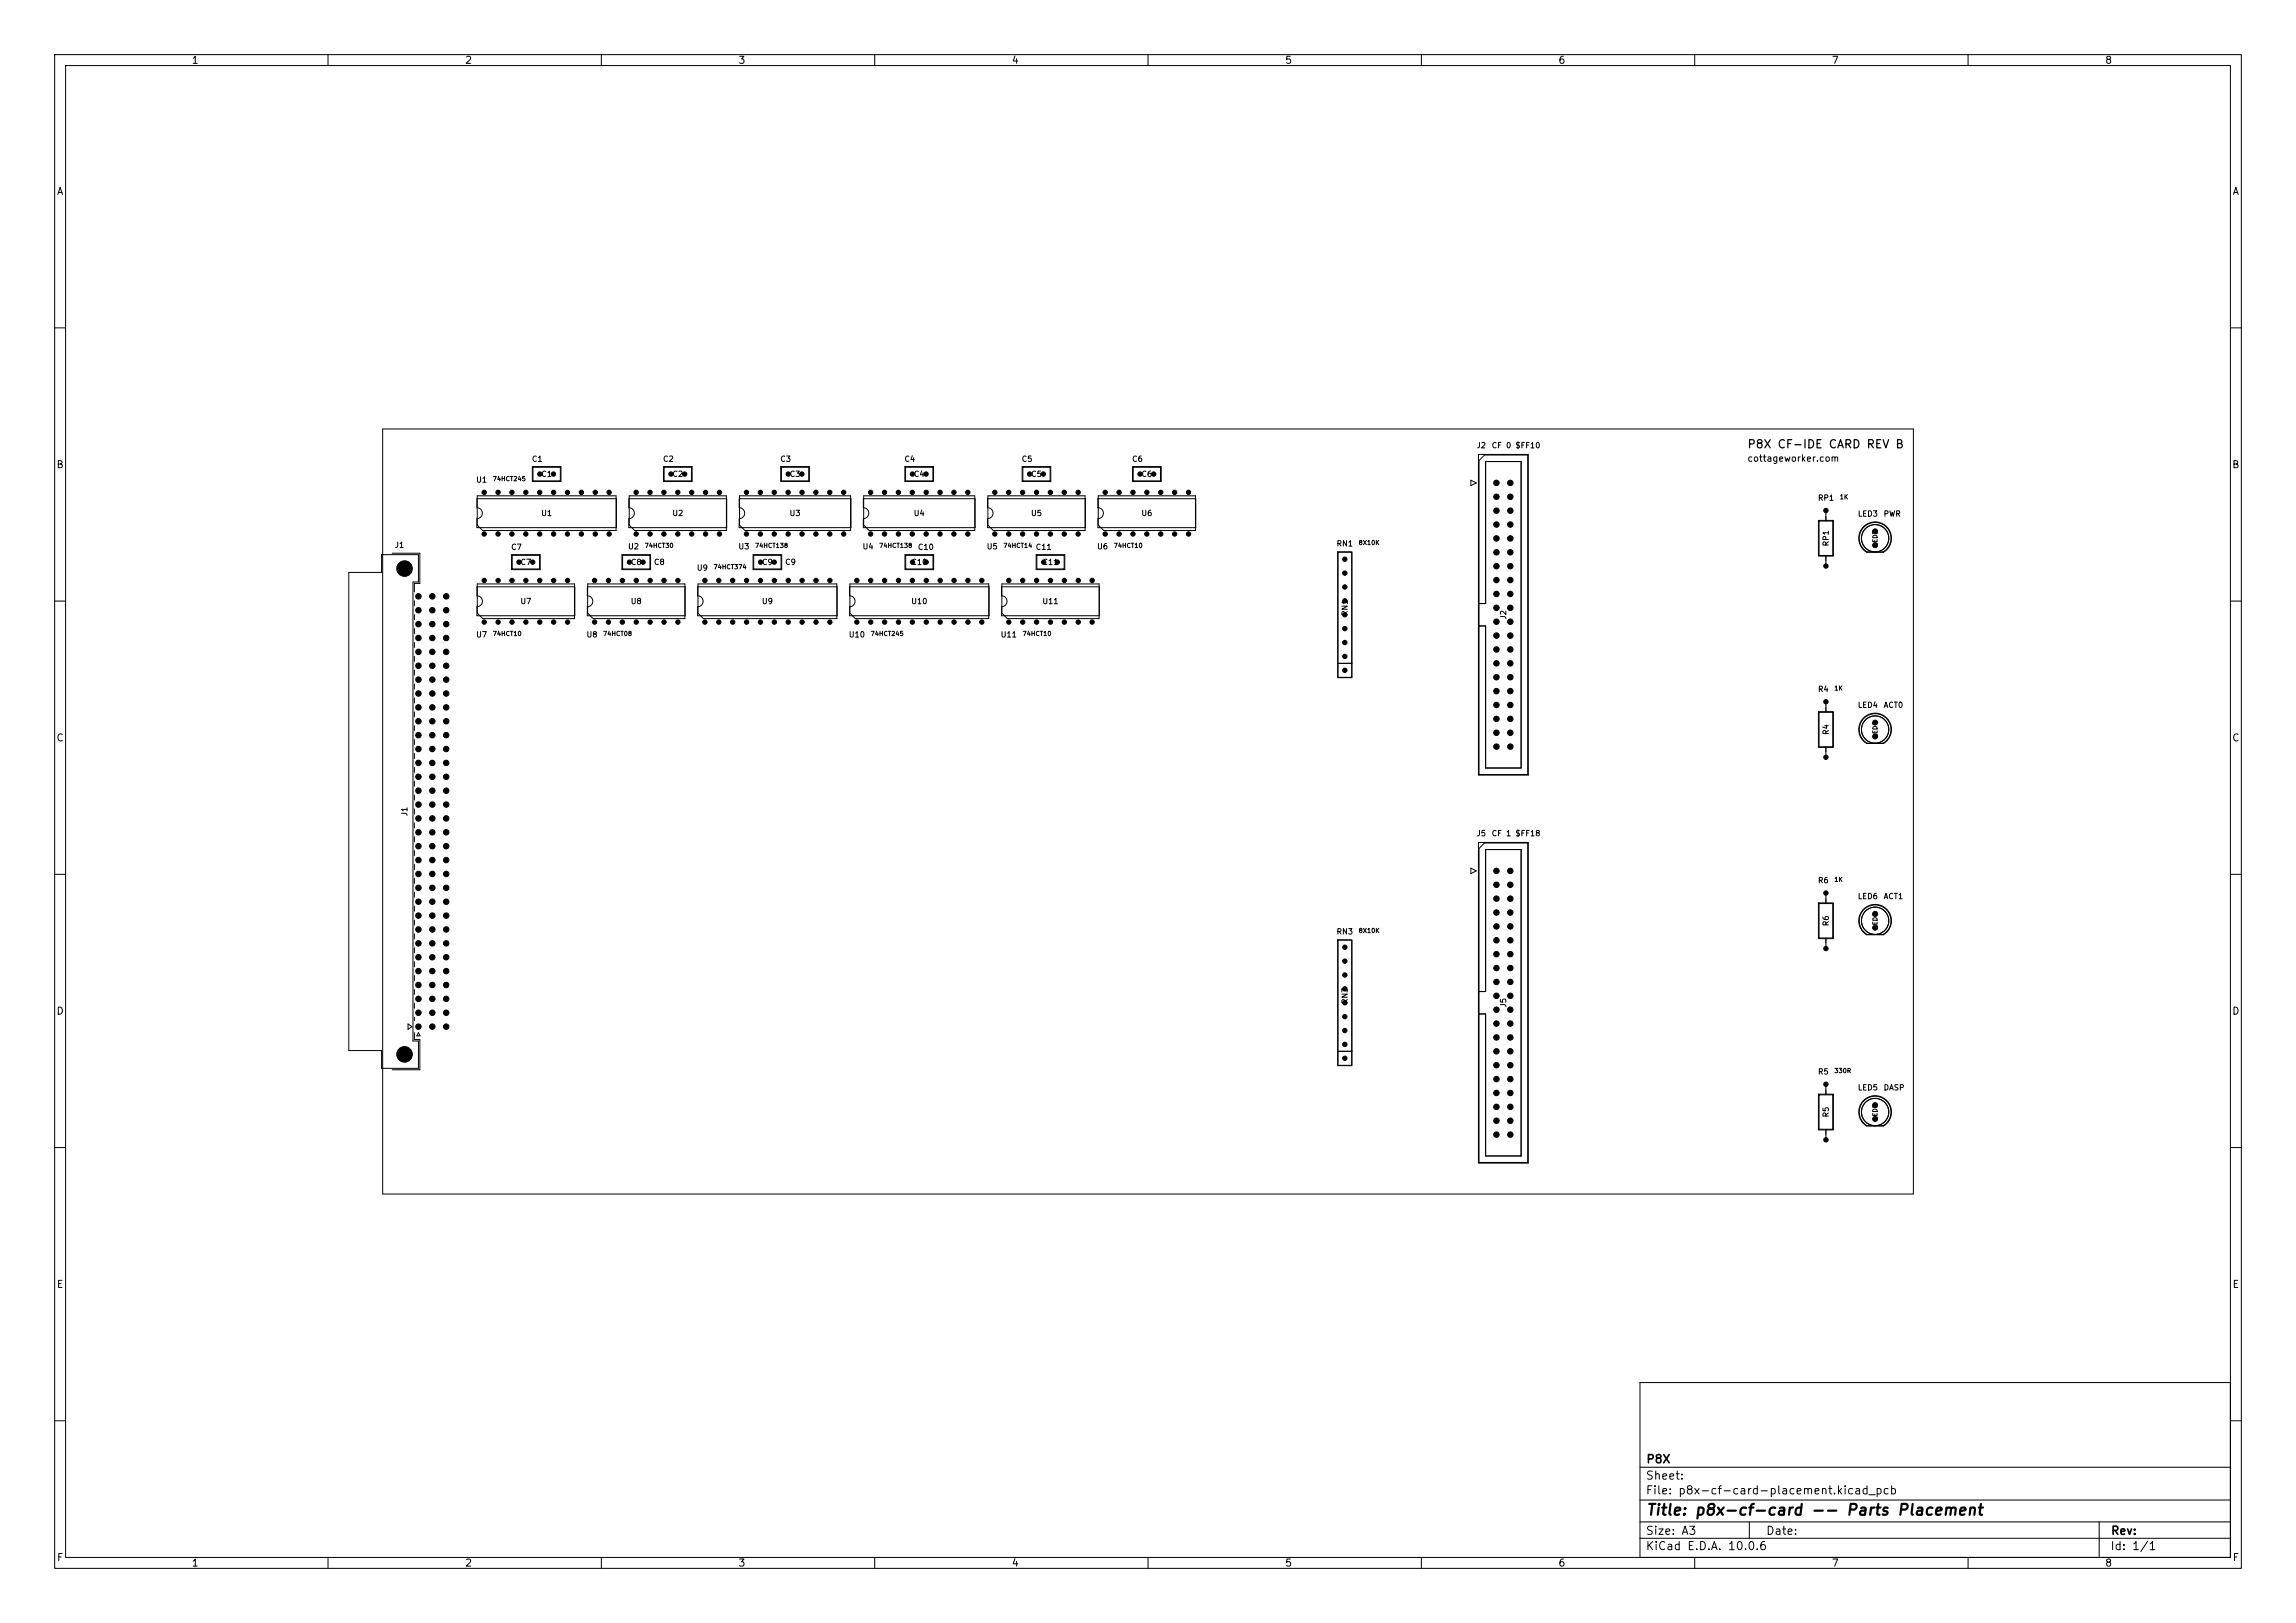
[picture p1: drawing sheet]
<svg xmlns="http://www.w3.org/2000/svg" width="420mm" height="297mm" viewBox="0 0 420 297" stroke-linecap="round" stroke-linejoin="round" font-family="sans-serif">
<defs><g id="words">
<text font-size="2" x="301" y="277.8">Title: p8x-cf-card -- Parts Placement</text>
<g font-size="1.5">
<text x="319.5" y="82.4">P8X CF-IDE CARD REV B</text>
<text x="301" y="268.1">P8X</text>
<text x="300.9" y="273.8">File: p8x-cf-card-placement.kicad_pcb</text>
<text x="300.9" y="271.1">Sheet:</text>
<text x="300.9" y="281.2">Size: A3</text>
<text x="322.9" y="281.2">Date:</text>
<text x="386" y="281.2">Rev:</text>
<text x="300.9" y="284">KiCad E.D.A. 10.0.6</text>
<text x="385.9" y="284">Id: 1/1</text>
</g>
<g font-size="1.3">
<text x="35" y="12">1</text>
<text x="85" y="12">2</text>
<text x="135" y="12">3</text>
<text x="185" y="12">4</text>
<text x="235" y="12">5</text>
<text x="285" y="12">6</text>
<text x="335" y="12">7</text>
<text x="385" y="12">8</text>
<text x="10.3" y="36">A</text>
<text x="408.3" y="36">A</text>
<text x="10.2" y="86">B</text>
<text x="408.2" y="86">B</text>
<text x="10.2" y="136">C</text>
<text x="408.2" y="136">C</text>
<text x="10.2" y="186">D</text>
<text x="408.2" y="186">D</text>
<text x="10.3" y="236">E</text>
<text x="408.3" y="236">E</text>
<text x="10.3" y="286">F</text>
<text x="35" y="287">1</text>
<text x="85" y="287">2</text>
<text x="135" y="287">3</text>
<text x="185" y="287">4</text>
<text x="235" y="287">5</text>
<text x="285" y="287">6</text>
<text x="335" y="287">7</text>
<text x="385" y="287">8</text>
<text x="408.3" y="286">F</text>
</g>
<text font-size="1.2" x="319.5" y="84.8">cottageworker.com</text>
<g font-size="1">
<text x="270" y="82.3">J2</text>
<text x="272.8" y="82.3">CF 0 $FF10</text>
<text x="87" y="88.5">U1</text>
<text x="97.2" y="84.7">C1</text>
<text x="98.9" y="87.5">C1</text>
<text x="121.2" y="84.7">C2</text>
<text x="122.9" y="87.5">C2</text>
<text x="142.6" y="84.7">C3</text>
<text x="144.4" y="87.5">C3</text>
<text x="165.3" y="84.7">C4</text>
<text x="167.1" y="87.5">C4</text>
<text x="186.8" y="84.7">C5</text>
<text x="188.5" y="87.5">C5</text>
<text x="207" y="84.7">C6</text>
<text x="208.7" y="87.5">C6</text>
<text x="98.9" y="94.7">U1</text>
<text x="122.9" y="94.7">U2</text>
<text x="144.3" y="94.7">U3</text>
<text x="167" y="94.7">U4</text>
<text x="188.5" y="94.7">U5</text>
<text x="208.7" y="94.7">U6</text>
<text x="332.5" y="91.9">RP1</text>
<text x="339.7" y="94.8">LED3</text>
<text x="344.5" y="94.8">PWR</text>
<text x="72.1" y="100.5">J1</text>
<text x="93.4" y="100.9">C7</text>
<text x="114.8" y="100.8">U2</text>
<text x="135" y="100.8">U3</text>
<text x="157.7" y="100.8">U4</text>
<text x="167.8" y="100.9">C10</text>
<text x="180.4" y="100.8">U5</text>
<text x="189.4" y="100.9">C11</text>
<text x="200.6" y="100.8">U6</text>
<text x="244.4" y="100.2">RN1</text>
<text x="334.8" y="100.1" transform="rotate(-90 334.8 100.1)">RP1</text>
<text x="95.1" y="103.6">C7</text>
<text x="115.3" y="103.6">C8</text>
<text x="119.5" y="103.6">C8</text>
<text x="127.4" y="104.7">U9</text>
<text x="139.3" y="103.6">C9</text>
<text x="143.5" y="103.6">C9</text>
<text x="166.6" y="103.6">C10</text>
<text x="190.6" y="103.6">C11</text>
<text x="95.1" y="110.8">U7</text>
<text x="115.3" y="110.8">U8</text>
<text x="139.3" y="110.8">U9</text>
<text x="166.6" y="110.8">U10</text>
<text x="190.6" y="110.8">U11</text>
<text x="246.8" y="112.8" transform="rotate(-90 246.8 112.8)">RN1</text>
<text x="275.8" y="113.5" transform="rotate(-90 275.8 113.5)">J2</text>
<text x="87" y="116.9">U7</text>
<text x="107.2" y="116.9">U8</text>
<text x="155.2" y="116.9">U10</text>
<text x="183" y="116.9">U11</text>
<text x="332.5" y="126.9">R4</text>
<text x="339.7" y="129.8">LED4</text>
<text x="344.5" y="129.8">ACT0</text>
<text x="334.8" y="134.6" transform="rotate(-90 334.8 134.6)">R4</text>
<text x="74.8" y="149.5" transform="rotate(-90 74.8 149.5)">J1</text>
<text x="270" y="153.3">J5</text>
<text x="272.8" y="153.3">CF 1 $FF18</text>
<text x="332.5" y="161.9">R6</text>
<text x="339.7" y="164.8">LED6</text>
<text x="344.5" y="164.8">ACT1</text>
<text x="244.4" y="171.2">RN3</text>
<text x="334.8" y="169.6" transform="rotate(-90 334.8 169.6)">R6</text>
<text x="246.8" y="183.8" transform="rotate(-90 246.8 183.8)">RN3</text>
<text x="275.8" y="184.5" transform="rotate(-90 275.8 184.5)">J5</text>
<text x="332.5" y="196.9">R5</text>
<text x="339.7" y="199.8">LED5</text>
<text x="344.5" y="199.8">DASP</text>
<text x="334.8" y="204.6" transform="rotate(-90 334.8 204.6)">R5</text>
</g>
<g font-size=".8">
<text x="90" y="88.2">74HCT245</text>
<text x="336.5" y="91.5">1K</text>
<text x="117.8" y="100.4">74HCT30</text>
<text x="138" y="100.4">74HCT138</text>
<text x="160.7" y="100.4">74HCT138</text>
<text x="183.4" y="100.4">74HCT14</text>
<text x="203.6" y="100.4">74HCT10</text>
<text x="248.4" y="99.9">8X10K</text>
<text x="343.6" y="100" transform="rotate(-90 343.6 100)">LED3</text>
<text x="130.4" y="104.3">74HCT374</text>
<text x="90" y="116.6">74HCT10</text>
<text x="110.2" y="116.6">74HCT08</text>
<text x="159.2" y="116.6">74HCT245</text>
<text x="187" y="116.6">74HCT10</text>
<text x="335.5" y="126.5">1K</text>
<text x="343.6" y="135" transform="rotate(-90 343.6 135)">LED4</text>
<text x="335.5" y="161.5">1K</text>
<text x="248.4" y="170.9">8X10K</text>
<text x="343.6" y="170" transform="rotate(-90 343.6 170)">LED6</text>
<text x="335.5" y="196.5">330R</text>
<text x="343.6" y="205" transform="rotate(-90 343.6 205)">LED5</text>
</g>
</g></defs>
<g fill="none" stroke="#000" stroke-width=".18">
<path d="M10 10h400v277h-400zM12 12h396v273h-396zM60 10v2M110 10v2M160 10v2M210 10v2M260 10v2M310 10v2M360 10v2M10 60h2M70 78.5h280v140h-280zM408 60h2"/>
<path d="M87.2 91.3h25.6v5.3h-25.6v-1.7a1 1 0 0 0 1-1 1 1 0 0 0-1-1zM87.3 90.7h25.4v6.4h-24.4l-1-1zM97.4 85.4h5.2v2.7h-5.2zM97.5 85.5h5v2.5h-5zM115 91.3h17.9v5.3h-17.9v-1.7a1 1 0 0 0 1-1 1 1 0 0 0-1-1zM115.1 90.7h17.8v6.4h-16.8l-1-1zM121.4 85.4h5.2v2.7h-5.2zM121.5 85.5h5v2.5h-5zM135.2 91.3h20.5v5.3h-20.5v-1.7a1 1 0 0 0 1-1 1 1 0 0 0-1-1zM135.3 90.7h20.3v6.4h-19.3l-1-1zM142.8 85.4h5.3v2.7h-5.3zM142.9 85.5h5v2.5h-5z"/>
<path d="M157.9 91.3h20.5v5.3h-20.5v-1.7a1 1 0 0 0 1-1 1 1 0 0 0-1-1zM158 90.7h20.3v6.4h-19.3l-1-1zM165.5 85.4h5.3v2.7h-5.3zM165.6 85.5h5v2.5h-5zM180.6 91.3h17.9v5.3h-17.9v-1.7a1 1 0 0 0 1-1 1 1 0 0 0-1-1zM180.7 90.7h17.8v6.4h-16.8l-1-1zM187 85.4h5.2v2.7h-5.2zM187.1 85.5h5v2.5h-5zM200.8 91.3h17.9v5.3h-17.9v-1.7a1 1 0 0 0 1-1 1 1 0 0 0-1-1zM200.9 90.7h17.8v6.4h-16.8l-1-1zM207.2 85.4h5.2v2.7h-5.2zM207.3 85.5h5v2.5h-5z"/>
<path d="M269 87.9l1 .5-1 .5zM270.4 83.2h9.2v58.6h-9.2zM271.5 83.3h8v58.4h-8.9v-57.4zM332.6 95.2h2.8v6.6h-2.8zM332.8 95.4h2.4v6.3h-2.4zM334 93.4v1.9M340.9 96.4a2.99 2.99 0 0 1 4.5 .3 2.99 2.99 0 0 1-.9 4.4h-3a2.99 2.99 0 0 1-.6-4.7zM340.9 96.5a2.9 2.9 0 0 1 4.4 .2 2.9 2.9 0 0 1-.8 4.3h-3a2.9 2.9 0 0 1-.6-4.5zM10 110h2M63.8 104.7h6v-3.2h6.7v5h-1v84h1v5h-6.7v-3.2h-6zM71.7 101.2h5.1v5.6h-1v1.5M75.8 109.9v1"/>
<path d="M75.8 112.5v.9M75.8 115v.9M75.8 117.6v.9M87.2 107.4h17.9v5.3h-17.9v-1.7a1 1 0 0 0 1-1 1 1 0 0 0-1-1zM87.3 106.9h17.8v6.3h-16.8l-1-1zM93.6 101.5h5.2v2.7h-5.2zM93.7 101.6h5v2.5h-5zM107.4 107.4h17.9v5.3h-17.9v-1.7a1 1 0 0 0 1-1 1 1 0 0 0-1-1zM107.5 106.9h17.8v6.3h-16.8l-1-1zM113.8 101.5h5.2v2.7h-5.2zM113.9 101.6h5v2.5h-5zM127.6 107.4h25.5v5.3h-25.5v-1.7a1 1 0 0 0 1-1 1 1 0 0 0-1-1z"/>
<path d="M127.7 106.9h25.4v6.3h-24.4l-1-1zM137.8 101.5h5.2v2.7h-5.2zM137.9 101.6h5v2.5h-5zM155.4 107.4h25.5v5.3h-25.5v-1.7a1 1 0 0 0 1-1 1 1 0 0 0-1-1zM155.5 106.9h25.4v6.3h-24.4l-1-1zM165.5 101.5h5.3v2.7h-5.3zM165.7 101.6h5v2.5h-5zM183.2 107.4h17.9v5.3h-17.9v-1.7a1 1 0 0 0 1-1 1 1 0 0 0-1-1zM183.3 106.9h17.7v6.3h-16.7l-1-1zM189.5 101.5h5.3v2.7h-5.3zM189.7 101.6h5v2.5h-5zM244.7 101h2.6v23h-2.6z"/>
<path d="M244.8 101.1h2.4v22.8h-2.4zM270.4 110.4h1.3v-25.9h6.5v56h-6.5v-26h-1.3M334 101.7v1.9M408 110h2M75.8 120.1v.9M75.8 122.6v1M75.8 125.2v.9M75.8 127.7v.9M75.8 130.3v.9M75.8 132.8v.9M75.8 135.3v1M75.8 137.9v.9"/>
<path d="M244.7 121.4h2.6M332.6 130.2h2.8v6.6h-2.8zM332.8 130.4h2.4v6.2h-2.4zM334 128.4v2M334 136.6v2M340.9 131.4a2.99 2.99 0 0 1 4.5 .3 2.99 2.99 0 0 1-.9 4.4h-3a2.99 2.99 0 0 1-.6-4.7zM340.9 131.5a2.9 2.9 0 0 1 4.4 .2 2.9 2.9 0 0 1-.8 4.3h-3a2.9 2.9 0 0 1-.6-4.5zM10 160h2M75.8 140.4v.9M75.8 143v.9M75.8 145.5v.9M75.8 148v1"/>
<path d="M75.8 150.6v.9M75.8 153.1v.9M75.8 155.7v.9M75.8 158.2v.9M269 158.9l1 .5-1 .5zM270.4 154.2h9.2v58.6h-9.2zM271.5 154.3h8v58.4h-8.9v-57.4zM408 160h2M75.8 160.7v1M75.8 163.3v.9M75.8 165.8v.9M75.8 168.4v.9"/>
<path d="M75.8 170.9v.9M75.8 173.4v1M75.8 176v.9M75.8 178.5v.9M244.7 172h2.6v23h-2.6zM244.8 172h2.4v23h-2.4zM332.6 165.2h2.8v6.6h-2.8zM332.8 165.3h2.4v6.3h-2.4zM334 163.4v2M334 171.6v2M340.9 166.4a2.99 2.99 0 0 1 4.5 .3 2.99 2.99 0 0 1-.9 4.4h-3a2.99 2.99 0 0 1-.6-4.7zM340.9 166.5a2.9 2.9 0 0 1 4.4 .2 2.9 2.9 0 0 1-.8 4.3h-3a2.9 2.9 0 0 1-.6-4.5z"/>
<path d="M74.6 187.4l.7 .5-.7 .5zM75.8 189v1.2h1v5.6h-5.1M75.8 181.1v.9M75.8 183.6v.9M75.8 186.1v.7M76.5 189l.3 .6h-.6zM244.7 192.4h2.6M270.4 181.5h1.3v-26h6.5v56h-6.5v-26h-1.3M334 198.4v2M10 210h2M332.6 200.2h2.8v6.6h-2.8zM332.8 200.4h2.4v6.3h-2.4z"/>
<path d="M334 206.7v1.9M340.9 201.4a2.99 2.99 0 0 1 4.5 .3 2.99 2.99 0 0 1-.9 4.4h-3a2.99 2.99 0 0 1-.6-4.7zM340.9 201.5a2.9 2.9 0 0 1 4.4 .2 2.9 2.9 0 0 1-.8 4.3h-3a2.9 2.9 0 0 1-.6-4.5zM408 210h2M300 253h108v32h-108zM10 260h2M300 278.5h108M300 274.5h108M300 268.5h108M320 278.5v3M384 278.5v6.5M408 260h2"/>
<path d="M60 285v2M110 285v2M160 285v2M210 285v2M260 285v2M300 281.5h108M310 285v2M360 285v2"/>
<circle cx="343" cy="98.5" r="2.5"/>
<circle cx="343" cy="133.5" r="2.5"/>
<circle cx="343" cy="168.5" r="2.5"/>
<circle cx="343" cy="203.5" r="2.5"/>
</g>
<g fill="#000" stroke="#000" stroke-width=".18">
<circle cx="88.6" cy="97.7" r=".4"/>
<circle cx="88.6" cy="90.1" r=".4"/>
<circle cx="91.1" cy="97.7" r=".4"/>
<circle cx="91.1" cy="90.1" r=".4"/>
<circle cx="93.6" cy="97.7" r=".4"/>
<circle cx="93.6" cy="90.1" r=".4"/>
<circle cx="96.2" cy="97.7" r=".4"/>
<circle cx="96.2" cy="90.1" r=".4"/>
<circle cx="98.7" cy="97.7" r=".4"/>
<circle cx="98.7" cy="90.1" r=".4"/>
<circle cx="98.7" cy="86.7" r=".4"/>
<circle cx="101.2" cy="86.7" r=".4"/>
<circle cx="101.3" cy="97.7" r=".4"/>
<circle cx="101.3" cy="90.1" r=".4"/>
<circle cx="103.8" cy="90.1" r=".4"/>
<circle cx="103.8" cy="97.7" r=".4"/>
<circle cx="106.3" cy="97.7" r=".4"/>
<circle cx="106.3" cy="90.1" r=".4"/>
<circle cx="108.9" cy="97.7" r=".4"/>
<circle cx="108.9" cy="90.1" r=".4"/>
<circle cx="111.4" cy="97.7" r=".4"/>
<circle cx="111.4" cy="90.1" r=".4"/>
<circle cx="116.4" cy="97.7" r=".4"/>
<circle cx="116.4" cy="90.1" r=".4"/>
<circle cx="118.9" cy="97.7" r=".4"/>
<circle cx="118.9" cy="90.1" r=".4"/>
<circle cx="121.4" cy="97.7" r=".4"/>
<circle cx="121.4" cy="90.1" r=".4"/>
<circle cx="122.7" cy="86.7" r=".4"/>
<circle cx="124" cy="97.7" r=".4"/>
<circle cx="124" cy="90.1" r=".4"/>
<circle cx="125.2" cy="86.7" r=".4"/>
<circle cx="126.5" cy="97.7" r=".4"/>
<circle cx="126.5" cy="90.1" r=".4"/>
<circle cx="129.1" cy="97.7" r=".4"/>
<circle cx="129.1" cy="90.1" r=".4"/>
<circle cx="131.6" cy="97.7" r=".4"/>
<circle cx="131.6" cy="90.1" r=".4"/>
<circle cx="136.5" cy="97.7" r=".4"/>
<circle cx="136.5" cy="90.1" r=".4"/>
<circle cx="139.1" cy="97.7" r=".4"/>
<circle cx="139.1" cy="90.1" r=".4"/>
<circle cx="141.6" cy="97.7" r=".4"/>
<circle cx="141.6" cy="90.1" r=".4"/>
<circle cx="144.2" cy="97.7" r=".4"/>
<circle cx="144.2" cy="90.1" r=".4"/>
<circle cx="144.2" cy="86.7" r=".4"/>
<circle cx="146.7" cy="86.7" r=".4"/>
<circle cx="146.7" cy="97.7" r=".4"/>
<circle cx="146.7" cy="90.1" r=".4"/>
<circle cx="149.2" cy="97.7" r=".4"/>
<circle cx="149.2" cy="90.1" r=".4"/>
<circle cx="151.8" cy="97.7" r=".4"/>
<circle cx="151.8" cy="90.1" r=".4"/>
<circle cx="154.3" cy="97.7" r=".4"/>
<circle cx="154.3" cy="90.1" r=".4"/>
<circle cx="159.3" cy="97.7" r=".4"/>
<circle cx="159.3" cy="90.1" r=".4"/>
<circle cx="161.8" cy="97.7" r=".4"/>
<circle cx="161.8" cy="90.1" r=".4"/>
<circle cx="164.3" cy="97.7" r=".4"/>
<circle cx="164.3" cy="90.1" r=".4"/>
<circle cx="166.9" cy="90.1" r=".4"/>
<circle cx="166.9" cy="97.7" r=".4"/>
<circle cx="166.9" cy="86.7" r=".4"/>
<circle cx="169.4" cy="86.7" r=".4"/>
<circle cx="169.4" cy="97.7" r=".4"/>
<circle cx="169.4" cy="90.1" r=".4"/>
<circle cx="172" cy="97.7" r=".4"/>
<circle cx="172" cy="90.1" r=".4"/>
<circle cx="174.5" cy="97.7" r=".4"/>
<circle cx="174.5" cy="90.1" r=".4"/>
<circle cx="177" cy="90.1" r=".4"/>
<circle cx="177" cy="97.7" r=".4"/>
<circle cx="182" cy="90.1" r=".4"/>
<circle cx="182" cy="97.7" r=".4"/>
<circle cx="184.5" cy="90.1" r=".4"/>
<circle cx="184.5" cy="97.7" r=".4"/>
<circle cx="187.1" cy="97.7" r=".4"/>
<circle cx="187.1" cy="90.1" r=".4"/>
<circle cx="188.3" cy="86.7" r=".4"/>
<circle cx="189.6" cy="97.7" r=".4"/>
<circle cx="189.6" cy="90.1" r=".4"/>
<circle cx="190.8" cy="86.7" r=".4"/>
<circle cx="192.1" cy="90.1" r=".4"/>
<circle cx="192.1" cy="97.7" r=".4"/>
<circle cx="194.7" cy="90.1" r=".4"/>
<circle cx="194.7" cy="97.7" r=".4"/>
<circle cx="197.2" cy="90.1" r=".4"/>
<circle cx="197.2" cy="97.7" r=".4"/>
<circle cx="202.2" cy="97.7" r=".4"/>
<circle cx="202.2" cy="90.1" r=".4"/>
<circle cx="204.7" cy="97.7" r=".4"/>
<circle cx="204.7" cy="90.1" r=".4"/>
<circle cx="207.2" cy="90.1" r=".4"/>
<circle cx="207.2" cy="97.7" r=".4"/>
<circle cx="208.5" cy="86.7" r=".4"/>
<circle cx="209.8" cy="90.1" r=".4"/>
<circle cx="209.8" cy="97.7" r=".4"/>
<circle cx="211" cy="86.7" r=".4"/>
<circle cx="212.3" cy="90.1" r=".4"/>
<circle cx="212.3" cy="97.7" r=".4"/>
<circle cx="214.9" cy="97.7" r=".4"/>
<circle cx="214.9" cy="90.1" r=".4"/>
<circle cx="217.4" cy="90.1" r=".4"/>
<circle cx="217.4" cy="97.7" r=".4"/>
<circle cx="273.7" cy="93.5" r=".5"/>
<circle cx="273.7" cy="90.9" r=".5"/>
<circle cx="273.7" cy="88.4" r=".5"/>
<circle cx="273.7" cy="96" r=".5"/>
<circle cx="273.7" cy="98.5" r=".5"/>
<circle cx="276.3" cy="98.5" r=".5"/>
<circle cx="276.3" cy="93.5" r=".5"/>
<circle cx="276.3" cy="96" r=".5"/>
<circle cx="276.3" cy="90.9" r=".5"/>
<circle cx="276.3" cy="88.4" r=".5"/>
<circle cx="334" cy="93.4" r=".4"/>
<circle cx="343" cy="99.8" r=".45"/>
<circle cx="343" cy="97.2" r=".45"/>
<circle cx="74" cy="104" r="1.43"/>
<circle cx="76.5" cy="119.3" r=".5"/>
<circle cx="76.5" cy="109.1" r=".5"/>
<circle cx="76.5" cy="111.7" r=".5"/>
<circle cx="76.5" cy="114.2" r=".5"/>
<circle cx="76.5" cy="116.7" r=".5"/>
<circle cx="79.1" cy="114.2" r=".5"/>
<circle cx="79.1" cy="111.7" r=".5"/>
<circle cx="79.1" cy="119.3" r=".5"/>
<circle cx="79.1" cy="116.7" r=".5"/>
<circle cx="79.1" cy="109.1" r=".5"/>
<circle cx="81.6" cy="119.3" r=".5"/>
<circle cx="81.6" cy="109.1" r=".5"/>
<circle cx="81.6" cy="114.2" r=".5"/>
<circle cx="81.6" cy="111.7" r=".5"/>
<circle cx="81.6" cy="116.7" r=".5"/>
<circle cx="88.6" cy="106.2" r=".4"/>
<circle cx="88.6" cy="113.8" r=".4"/>
<circle cx="91.1" cy="106.2" r=".4"/>
<circle cx="91.1" cy="113.8" r=".4"/>
<circle cx="93.7" cy="106.2" r=".4"/>
<circle cx="93.7" cy="113.8" r=".4"/>
<circle cx="94.9" cy="102.9" r=".4"/>
<circle cx="96.2" cy="106.2" r=".4"/>
<circle cx="96.2" cy="113.8" r=".4"/>
<circle cx="97.4" cy="102.9" r=".4"/>
<circle cx="98.7" cy="106.2" r=".4"/>
<circle cx="98.7" cy="113.8" r=".4"/>
<circle cx="101.3" cy="113.8" r=".4"/>
<circle cx="101.3" cy="106.2" r=".4"/>
<circle cx="103.8" cy="113.8" r=".4"/>
<circle cx="103.8" cy="106.2" r=".4"/>
<circle cx="108.8" cy="113.8" r=".4"/>
<circle cx="108.8" cy="106.2" r=".4"/>
<circle cx="111.3" cy="106.2" r=".4"/>
<circle cx="111.3" cy="113.8" r=".4"/>
<circle cx="113.8" cy="113.8" r=".4"/>
<circle cx="113.8" cy="106.2" r=".4"/>
<circle cx="115.1" cy="102.9" r=".4"/>
<circle cx="116.4" cy="113.8" r=".4"/>
<circle cx="116.4" cy="106.2" r=".4"/>
<circle cx="117.6" cy="102.9" r=".4"/>
<circle cx="118.9" cy="106.2" r=".4"/>
<circle cx="118.9" cy="113.8" r=".4"/>
<circle cx="121.5" cy="113.8" r=".4"/>
<circle cx="121.5" cy="106.2" r=".4"/>
<circle cx="124" cy="113.8" r=".4"/>
<circle cx="124" cy="106.2" r=".4"/>
<circle cx="128.9" cy="113.8" r=".4"/>
<circle cx="128.9" cy="106.2" r=".4"/>
<circle cx="131.5" cy="106.2" r=".4"/>
<circle cx="131.5" cy="113.8" r=".4"/>
<circle cx="134" cy="106.2" r=".4"/>
<circle cx="134" cy="113.8" r=".4"/>
<circle cx="136.6" cy="106.2" r=".4"/>
<circle cx="136.6" cy="113.8" r=".4"/>
<circle cx="139.1" cy="106.2" r=".4"/>
<circle cx="139.1" cy="113.8" r=".4"/>
<circle cx="139.1" cy="102.9" r=".4"/>
<circle cx="141.6" cy="102.9" r=".4"/>
<circle cx="141.6" cy="106.2" r=".4"/>
<circle cx="141.6" cy="113.8" r=".4"/>
<circle cx="144.2" cy="106.2" r=".4"/>
<circle cx="144.2" cy="113.8" r=".4"/>
<circle cx="146.7" cy="106.2" r=".4"/>
<circle cx="146.7" cy="113.8" r=".4"/>
<circle cx="149.3" cy="113.8" r=".4"/>
<circle cx="149.3" cy="106.2" r=".4"/>
<circle cx="151.8" cy="113.8" r=".4"/>
<circle cx="151.8" cy="106.2" r=".4"/>
<circle cx="156.7" cy="113.8" r=".4"/>
<circle cx="156.7" cy="106.2" r=".4"/>
<circle cx="159.3" cy="113.8" r=".4"/>
<circle cx="159.3" cy="106.2" r=".4"/>
<circle cx="161.8" cy="106.2" r=".4"/>
<circle cx="161.8" cy="113.8" r=".4"/>
<circle cx="164.4" cy="113.8" r=".4"/>
<circle cx="164.4" cy="106.2" r=".4"/>
<circle cx="166.9" cy="106.2" r=".4"/>
<circle cx="166.9" cy="113.8" r=".4"/>
<circle cx="166.9" cy="102.9" r=".4"/>
<circle cx="169.4" cy="102.9" r=".4"/>
<circle cx="169.4" cy="106.2" r=".4"/>
<circle cx="169.4" cy="113.8" r=".4"/>
<circle cx="172" cy="113.8" r=".4"/>
<circle cx="172" cy="106.2" r=".4"/>
<circle cx="174.5" cy="106.2" r=".4"/>
<circle cx="174.5" cy="113.8" r=".4"/>
<circle cx="177.1" cy="113.8" r=".4"/>
<circle cx="177.1" cy="106.2" r=".4"/>
<circle cx="179.6" cy="113.8" r=".4"/>
<circle cx="179.6" cy="106.2" r=".4"/>
<circle cx="184.5" cy="113.8" r=".4"/>
<circle cx="184.5" cy="106.2" r=".4"/>
<circle cx="187.1" cy="106.2" r=".4"/>
<circle cx="187.1" cy="113.8" r=".4"/>
<circle cx="189.6" cy="113.8" r=".4"/>
<circle cx="189.6" cy="106.2" r=".4"/>
<circle cx="190.9" cy="102.9" r=".4"/>
<circle cx="192.2" cy="113.8" r=".4"/>
<circle cx="192.2" cy="106.2" r=".4"/>
<circle cx="193.4" cy="102.9" r=".4"/>
<circle cx="194.7" cy="106.2" r=".4"/>
<circle cx="194.7" cy="113.8" r=".4"/>
<circle cx="197.2" cy="106.2" r=".4"/>
<circle cx="197.2" cy="113.8" r=".4"/>
<circle cx="199.8" cy="113.8" r=".4"/>
<circle cx="199.8" cy="106.2" r=".4"/>
<circle cx="246" cy="115" r=".4"/>
<circle cx="246" cy="112.5" r=".4"/>
<circle cx="246" cy="102.3" r=".4"/>
<circle cx="246" cy="110" r=".4"/>
<circle cx="246" cy="107.4" r=".4"/>
<circle cx="246" cy="117.6" r=".4"/>
<circle cx="246" cy="104.9" r=".4"/>
<circle cx="273.7" cy="111.2" r=".5"/>
<circle cx="273.7" cy="118.9" r=".5"/>
<circle cx="273.7" cy="106.2" r=".5"/>
<circle cx="273.7" cy="101.1" r=".5"/>
<circle cx="273.7" cy="116.3" r=".5"/>
<circle cx="273.7" cy="103.6" r=".5"/>
<circle cx="273.7" cy="113.8" r=".5"/>
<circle cx="273.7" cy="108.7" r=".5"/>
<circle cx="276.3" cy="103.6" r=".5"/>
<circle cx="276.3" cy="106.2" r=".5"/>
<circle cx="276.3" cy="113.8" r=".5"/>
<circle cx="276.3" cy="101.1" r=".5"/>
<circle cx="276.3" cy="116.3" r=".5"/>
<circle cx="276.3" cy="118.9" r=".5"/>
<circle cx="276.3" cy="108.7" r=".5"/>
<circle cx="276.3" cy="111.2" r=".5"/>
<circle cx="334" cy="103.6" r=".4"/>
<circle cx="76.5" cy="129.4" r=".5"/>
<circle cx="76.5" cy="126.9" r=".5"/>
<circle cx="76.5" cy="124.4" r=".5"/>
<circle cx="76.5" cy="121.8" r=".5"/>
<circle cx="76.5" cy="139.6" r=".5"/>
<circle cx="76.5" cy="137.1" r=".5"/>
<circle cx="76.5" cy="134.5" r=".5"/>
<circle cx="76.5" cy="132" r=".5"/>
<circle cx="79.1" cy="129.4" r=".5"/>
<circle cx="79.1" cy="124.4" r=".5"/>
<circle cx="79.1" cy="126.9" r=".5"/>
<circle cx="79.1" cy="121.8" r=".5"/>
<circle cx="79.1" cy="139.6" r=".5"/>
<circle cx="79.1" cy="137.1" r=".5"/>
<circle cx="79.1" cy="134.5" r=".5"/>
<circle cx="79.1" cy="132" r=".5"/>
<circle cx="81.6" cy="129.4" r=".5"/>
<circle cx="81.6" cy="126.9" r=".5"/>
<circle cx="81.6" cy="121.8" r=".5"/>
<circle cx="81.6" cy="124.4" r=".5"/>
<circle cx="81.6" cy="139.6" r=".5"/>
<circle cx="81.6" cy="134.5" r=".5"/>
<circle cx="81.6" cy="137.1" r=".5"/>
<circle cx="81.6" cy="132" r=".5"/>
<circle cx="246" cy="122.7" r=".4"/>
<circle cx="246" cy="120.1" r=".4"/>
<circle cx="273.7" cy="131.6" r=".5"/>
<circle cx="273.7" cy="134.1" r=".5"/>
<circle cx="273.7" cy="136.6" r=".5"/>
<circle cx="273.7" cy="129" r=".5"/>
<circle cx="273.7" cy="121.4" r=".5"/>
<circle cx="273.7" cy="123.9" r=".5"/>
<circle cx="273.7" cy="126.5" r=".5"/>
<circle cx="276.3" cy="134.1" r=".5"/>
<circle cx="276.3" cy="136.6" r=".5"/>
<circle cx="276.3" cy="131.6" r=".5"/>
<circle cx="276.3" cy="129" r=".5"/>
<circle cx="276.3" cy="123.9" r=".5"/>
<circle cx="276.3" cy="126.5" r=".5"/>
<circle cx="276.3" cy="121.4" r=".5"/>
<circle cx="334" cy="128.4" r=".4"/>
<circle cx="334" cy="138.6" r=".4"/>
<circle cx="343" cy="134.8" r=".45"/>
<circle cx="343" cy="132.2" r=".45"/>
<circle cx="76.5" cy="149.8" r=".5"/>
<circle cx="76.5" cy="154.8" r=".5"/>
<circle cx="76.5" cy="159.9" r=".5"/>
<circle cx="76.5" cy="152.3" r=".5"/>
<circle cx="76.5" cy="157.4" r=".5"/>
<circle cx="76.5" cy="142.1" r=".5"/>
<circle cx="76.5" cy="144.7" r=".5"/>
<circle cx="76.5" cy="147.2" r=".5"/>
<circle cx="79.1" cy="152.3" r=".5"/>
<circle cx="79.1" cy="149.8" r=".5"/>
<circle cx="79.1" cy="144.7" r=".5"/>
<circle cx="79.1" cy="159.9" r=".5"/>
<circle cx="79.1" cy="154.8" r=".5"/>
<circle cx="79.1" cy="142.1" r=".5"/>
<circle cx="79.1" cy="157.4" r=".5"/>
<circle cx="79.1" cy="147.2" r=".5"/>
<circle cx="81.6" cy="144.7" r=".5"/>
<circle cx="81.6" cy="159.9" r=".5"/>
<circle cx="81.6" cy="152.3" r=".5"/>
<circle cx="81.6" cy="157.4" r=".5"/>
<circle cx="81.6" cy="149.8" r=".5"/>
<circle cx="81.6" cy="142.1" r=".5"/>
<circle cx="81.6" cy="147.2" r=".5"/>
<circle cx="81.6" cy="154.8" r=".5"/>
<circle cx="273.7" cy="159.4" r=".5"/>
<circle cx="276.3" cy="159.4" r=".5"/>
<circle cx="76.5" cy="172.6" r=".5"/>
<circle cx="76.5" cy="165" r=".5"/>
<circle cx="76.5" cy="162.5" r=".5"/>
<circle cx="76.5" cy="167.5" r=".5"/>
<circle cx="76.5" cy="175.2" r=".5"/>
<circle cx="76.5" cy="170.1" r=".5"/>
<circle cx="76.5" cy="177.7" r=".5"/>
<circle cx="79.1" cy="177.7" r=".5"/>
<circle cx="79.1" cy="165" r=".5"/>
<circle cx="79.1" cy="162.5" r=".5"/>
<circle cx="79.1" cy="175.2" r=".5"/>
<circle cx="79.1" cy="172.6" r=".5"/>
<circle cx="79.1" cy="167.5" r=".5"/>
<circle cx="79.1" cy="170.1" r=".5"/>
<circle cx="81.6" cy="165" r=".5"/>
<circle cx="81.6" cy="172.6" r=".5"/>
<circle cx="81.6" cy="167.5" r=".5"/>
<circle cx="81.6" cy="177.7" r=".5"/>
<circle cx="81.6" cy="162.5" r=".5"/>
<circle cx="81.6" cy="175.2" r=".5"/>
<circle cx="81.6" cy="170.1" r=".5"/>
<circle cx="246" cy="175.9" r=".4"/>
<circle cx="246" cy="173.3" r=".4"/>
<circle cx="246" cy="178.4" r=".4"/>
<circle cx="273.7" cy="174.6" r=".5"/>
<circle cx="273.7" cy="169.5" r=".5"/>
<circle cx="273.7" cy="179.7" r=".5"/>
<circle cx="273.7" cy="167" r=".5"/>
<circle cx="273.7" cy="177.1" r=".5"/>
<circle cx="273.7" cy="172.1" r=".5"/>
<circle cx="273.7" cy="164.4" r=".5"/>
<circle cx="273.7" cy="161.9" r=".5"/>
<circle cx="276.3" cy="164.4" r=".5"/>
<circle cx="276.3" cy="161.9" r=".5"/>
<circle cx="276.3" cy="169.5" r=".5"/>
<circle cx="276.3" cy="179.7" r=".5"/>
<circle cx="276.3" cy="174.6" r=".5"/>
<circle cx="276.3" cy="177.1" r=".5"/>
<circle cx="276.3" cy="167" r=".5"/>
<circle cx="276.3" cy="172.1" r=".5"/>
<circle cx="334" cy="173.6" r=".4"/>
<circle cx="334" cy="163.4" r=".4"/>
<circle cx="343" cy="167.2" r=".45"/>
<circle cx="343" cy="169.8" r=".45"/>
<circle cx="74" cy="192.9" r="1.43"/>
<circle cx="76.5" cy="180.2" r=".5"/>
<circle cx="76.5" cy="187.9" r=".5"/>
<circle cx="76.5" cy="185.3" r=".5"/>
<circle cx="76.5" cy="182.8" r=".5"/>
<circle cx="79.1" cy="185.3" r=".5"/>
<circle cx="79.1" cy="187.9" r=".5"/>
<circle cx="79.1" cy="182.8" r=".5"/>
<circle cx="79.1" cy="180.2" r=".5"/>
<circle cx="81.6" cy="187.9" r=".5"/>
<circle cx="81.6" cy="180.2" r=".5"/>
<circle cx="81.6" cy="185.3" r=".5"/>
<circle cx="81.6" cy="182.8" r=".5"/>
<circle cx="246" cy="181" r=".4"/>
<circle cx="246" cy="191.1" r=".4"/>
<circle cx="246" cy="193.7" r=".4"/>
<circle cx="246" cy="188.6" r=".4"/>
<circle cx="246" cy="186" r=".4"/>
<circle cx="246" cy="183.5" r=".4"/>
<circle cx="273.7" cy="189.8" r=".5"/>
<circle cx="273.7" cy="197.5" r=".5"/>
<circle cx="273.7" cy="194.9" r=".5"/>
<circle cx="273.7" cy="182.2" r=".5"/>
<circle cx="273.7" cy="192.4" r=".5"/>
<circle cx="273.7" cy="184.8" r=".5"/>
<circle cx="273.7" cy="187.3" r=".5"/>
<circle cx="276.3" cy="187.3" r=".5"/>
<circle cx="276.3" cy="194.9" r=".5"/>
<circle cx="276.3" cy="197.5" r=".5"/>
<circle cx="276.3" cy="192.4" r=".5"/>
<circle cx="276.3" cy="184.8" r=".5"/>
<circle cx="276.3" cy="189.8" r=".5"/>
<circle cx="276.3" cy="182.2" r=".5"/>
<circle cx="334" cy="198.4" r=".4"/>
<circle cx="273.7" cy="207.6" r=".5"/>
<circle cx="273.7" cy="202.5" r=".5"/>
<circle cx="273.7" cy="200" r=".5"/>
<circle cx="273.7" cy="205.1" r=".5"/>
<circle cx="276.3" cy="205.1" r=".5"/>
<circle cx="276.3" cy="202.5" r=".5"/>
<circle cx="276.3" cy="200" r=".5"/>
<circle cx="276.3" cy="207.6" r=".5"/>
<circle cx="334" cy="208.6" r=".4"/>
<circle cx="343" cy="204.8" r=".45"/>
<circle cx="343" cy="202.2" r=".45"/>
</g>
<use href="#words"/>
</svg>
